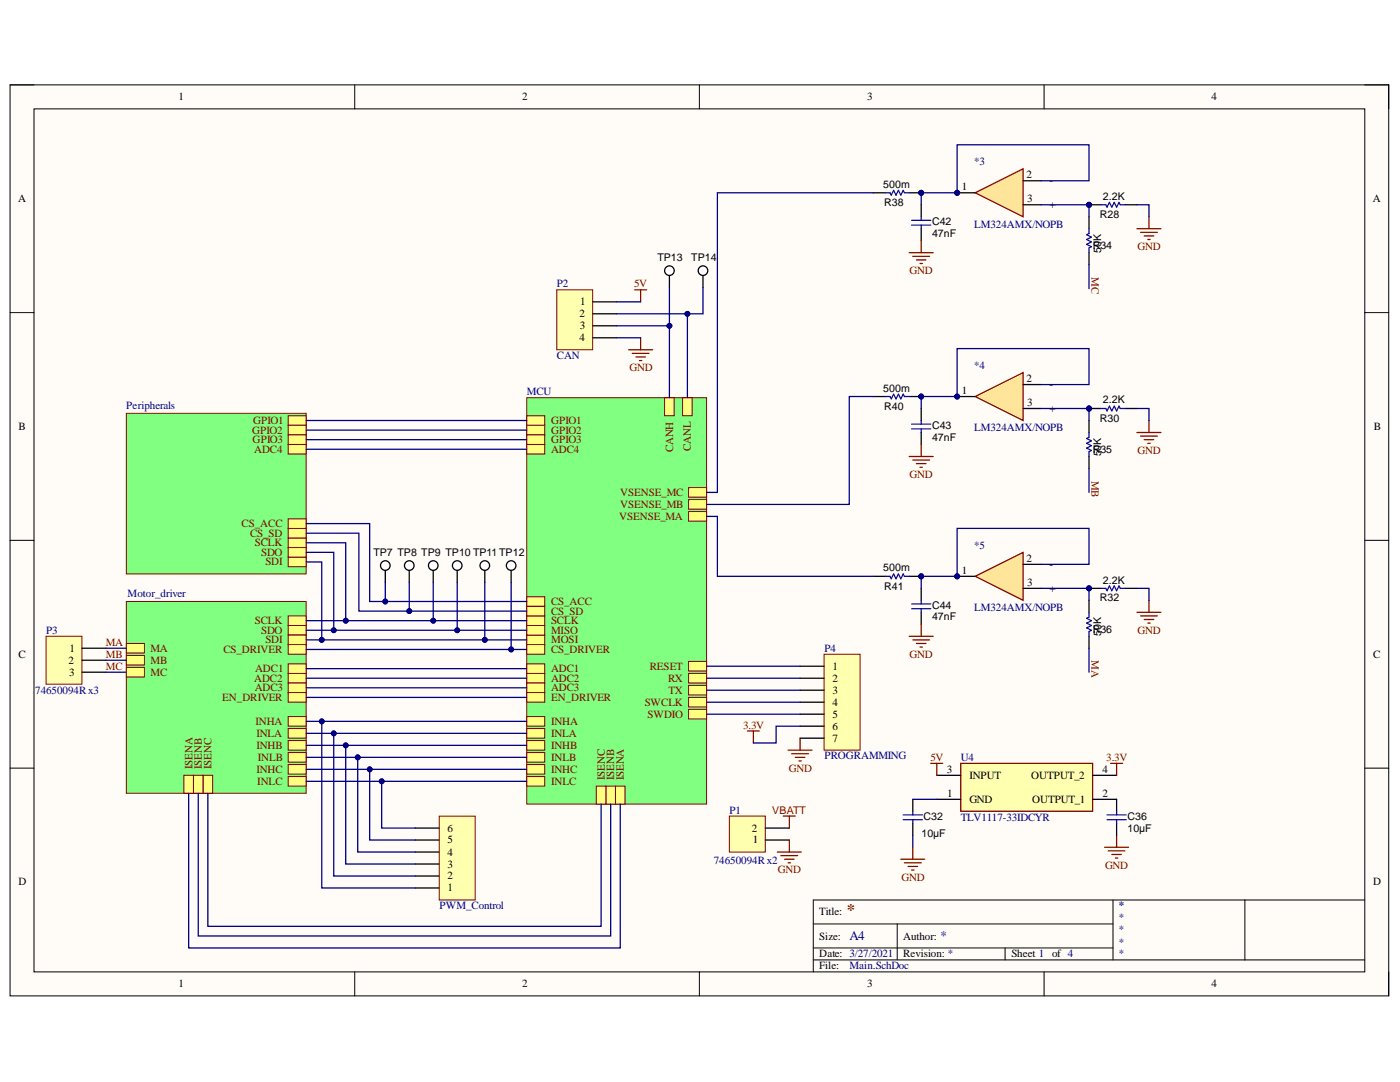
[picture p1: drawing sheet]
<svg xmlns="http://www.w3.org/2000/svg" width="279mm" height="216mm" viewBox="0 0 279 216" stroke-linecap="round" stroke-linejoin="round" font-family="sans-serif">
<defs><g id="words">
<text font-size="3.2" fill="#800000" x="169" y="182.7">*</text>
<g font-size="2.6" fill="#000080">
<text x="169.5" y="187.6">A4</text>
<text x="187.7" y="187.6">*</text>
</g>
<g font-size="2.2">
<text x="35.6" y="20">1</text>
<text x="104.2" y="20">2</text>
<text x="173.1" y="20">3</text>
<text x="241.8" y="20">4</text>
<text x="204.9" y="35.6">2</text>
<text x="3.6" y="40.3">A</text>
<text x="191.9" y="38">1</text>
<text x="205" y="40.3">3</text>
<text x="209.4" y="41.5">+</text>
<text x="209.4" y="36.8">-</text>
<text x="274" y="40.3">A</text>
<text x="115.6" y="63.3">2</text>
<text x="115.7" y="65.7">3</text>
<text x="115.8" y="60.9">1</text>
<text x="115.6" y="68.1">4</text>
<text x="204.9" y="76.2">2</text>
<text x="209.4" y="77.5">-</text>
<text x="191.9" y="78.6">1</text>
<text x="205" y="81">3</text>
<text x="209.4" y="82.2">+</text>
<text x="3.7" y="85.8">B</text>
<text x="274.2" y="85.8">B</text>
<text x="204.9" y="112.1">2</text>
<text x="209.4" y="113.3">-</text>
<text x="191.9" y="114.5">1</text>
<text x="205" y="116.9">3</text>
<text x="209.4" y="118.1">+</text>
<text x="3.7" y="131.2">C</text>
<text x="13.9" y="130.1">1</text>
<text x="274.1" y="131.2">C</text>
<text x="13.7" y="132.4">2</text>
<text x="13.8" y="134.8">3</text>
<text x="166.1" y="133.6">1</text>
<text x="166.1" y="136.1">2</text>
<text x="166.1" y="138.4">3</text>
<text x="166.1" y="140.8">4</text>
<text x="166.1" y="143.2">5</text>
<text x="166.1" y="145.6">6</text>
<text x="166.1" y="148">7</text>
<text x="189" y="154.2">3</text>
<text x="193.5" y="155.4">INPUT</text>
<text x="205.8" y="155.4">OUTPUT_2</text>
<text x="220" y="154.2">4</text>
<text x="189.1" y="159">1</text>
<text x="193.5" y="160.2">GND</text>
<text x="206" y="160.2">OUTPUT_1</text>
<text x="220" y="159">2</text>
<text x="89.3" y="165.9">6</text>
<text x="150.1" y="165.9">2</text>
<text x="89.3" y="173.1">3</text>
<text x="89.3" y="170.7">4</text>
<text x="89.3" y="168.3">5</text>
<text x="150.2" y="168.3">1</text>
<text x="3.7" y="176.7">D</text>
<text x="89.3" y="177.8">1</text>
<text x="89.3" y="175.5">2</text>
<text x="274.1" y="176.7">D</text>
<text x="163.5" y="182.7">Title:</text>
<text x="163.5" y="187.5">Size:</text>
<text x="163.5" y="191">Date: 3/27/2021</text>
<text x="180.3" y="187.5">Author:</text>
<text x="180.3" y="191">Revision: *</text>
<text x="201.8" y="191">Sheet 1 of 4</text>
<text x="35.6" y="197">1</text>
<text x="104.2" y="197">2</text>
<text x="163.5" y="193.4">File:</text>
<text x="173.1" y="197">3</text>
<text x="241.8" y="197">4</text>
</g>
<g font-size="2.2" fill="#000080">
<text x="194.4" y="32.9">*3</text>
<text x="194.4" y="45.4">LM324AMX/NOPB</text>
<text x="111.2" y="57.3">P2</text>
<text x="111.2" y="71.7">CAN</text>
<text x="194.4" y="73.6">*4</text>
<text x="25.2" y="81.7">Peripherals</text>
<text x="105.1" y="78.9">MCU</text>
<text x="194.4" y="86">LM324AMX/NOPB</text>
<text x="194.4" y="109.5">*5</text>
<text x="25.5" y="119.1">Motor_driver</text>
<text x="194.4" y="121.9">LM324AMX/NOPB</text>
<text x="9.2" y="126.4">P3</text>
<text x="164.5" y="130.1">P4</text>
<text x="7" y="138.4">74650094Rx3</text>
<text x="164.5" y="151.5">PROGRAMMING</text>
<text x="191.8" y="151.8">U4</text>
<text x="145.6" y="162.4">P1</text>
<text x="191.8" y="163.8">TLV1117-33IDCYR</text>
<text x="142.5" y="172.3">74650094Rx2</text>
<text x="87.7" y="181.5">PWM_Control</text>
<text x="223.3" y="181.5">*</text>
<text x="223.3" y="183.8">*</text>
<text x="223.3" y="186.2">*</text>
<text x="223.3" y="188.7">*</text>
<text x="223.3" y="191">*</text>
<text x="169.5" y="193.4">Main.SchDoc</text>
</g>
<g font-size="2.2" fill="#800000">
<text x="227" y="49.9">GND</text>
<text x="126.5" y="57.3">5V</text>
<text x="181.5" y="54.7">GND</text>
<text x="217.8" y="55.2" transform="rotate(90 217.8 55.2)">MC</text>
<text x="125.6" y="74.1">GND</text>
<text x="50.3" y="86.5">GPIO2</text>
<text x="50.4" y="88.5">GPIO3</text>
<text x="50.5" y="84.6">GPIO1</text>
<text x="110" y="86.5">GPIO2</text>
<text x="110" y="88.5">GPIO3</text>
<text x="110" y="84.6">GPIO1</text>
<text x="137.9" y="90" transform="rotate(-90 137.9 90)">CANL</text>
<text x="50.8" y="90.3">ADC4</text>
<text x="110" y="90.3">ADC4</text>
<text x="134.3" y="90.2" transform="rotate(-90 134.3 90.2)">CANH</text>
<text x="181.5" y="95.4">GND</text>
<text x="217.8" y="95.9" transform="rotate(90 217.8 95.9)">MB</text>
<text x="227" y="90.6">GND</text>
<text x="123.8" y="98.9">VSENSE_MC</text>
<text x="123.8" y="101.3">VSENSE_MB</text>
<text x="48.2" y="105.2">CS_ACC</text>
<text x="49.9" y="107.1">CS_SD</text>
<text x="123.6" y="103.8">VSENSE_MA</text>
<text x="50.8" y="109">SCLK</text>
<text x="52.1" y="111">SDO</text>
<text x="53" y="112.8">SDI</text>
<text x="50.8" y="124.6">SCLK</text>
<text x="110" y="124.6">SCLK</text>
<text x="110" y="122.6">CS_SD</text>
<text x="110" y="120.7">CS_ACC</text>
<text x="21.1" y="128.9">MA</text>
<text x="21.1" y="131.2">MB</text>
<text x="30" y="130.1">MA</text>
<text x="44.6" y="130.3">CS_DRIVER</text>
<text x="52.1" y="126.4">SDO</text>
<text x="53" y="128.4">SDI</text>
<text x="110" y="128.4">MOSI</text>
<text x="110" y="126.4">MISO</text>
<text x="110" y="130.3">CS_DRIVER</text>
<text x="181.5" y="131.2">GND</text>
<text x="217.8" y="131.8" transform="rotate(90 217.8 131.8)">MA</text>
<text x="227" y="126.4">GND</text>
<text x="21.1" y="133.6">MC</text>
<text x="30" y="132.4">MB</text>
<text x="30" y="134.8">MC</text>
<text x="50.8" y="136.1">ADC2</text>
<text x="50.8" y="137.9">ADC3</text>
<text x="50.9" y="134.1">ADC1</text>
<text x="110" y="134.1">ADC1</text>
<text x="110" y="136.1">ADC2</text>
<text x="110" y="137.9">ADC3</text>
<text x="129.7" y="133.6">RESET</text>
<text x="133.3" y="136.1">RX</text>
<text x="44.3" y="139.9">EN_DRIVER</text>
<text x="110" y="139.9">EN_DRIVER</text>
<text x="128.7" y="140.8">SWCLK</text>
<text x="129.3" y="143.2">SWDIO</text>
<text x="133.4" y="138.4">TX</text>
<text x="51" y="144.6">INHA</text>
<text x="51.2" y="147.1">INLA</text>
<text x="51.2" y="149.4">INHB</text>
<text x="110" y="147.1">INLA</text>
<text x="110" y="144.6">INHA</text>
<text x="110" y="149.4">INHB</text>
<text x="148.3" y="145.4">3.3V</text>
<text x="38.4" y="153.5" transform="rotate(-90 38.4 153.5)">ISENA</text>
<text x="40.3" y="153.5" transform="rotate(-90 40.3 153.5)">ISENB</text>
<text x="42.2" y="153.5" transform="rotate(-90 42.2 153.5)">ISENC</text>
<text x="51.2" y="154.2">INHC</text>
<text x="51.4" y="151.8">INLB</text>
<text x="110" y="154.2">INHC</text>
<text x="110" y="151.8">INLB</text>
<text x="120.7" y="155.7" transform="rotate(-90 120.7 155.7)">ISENC</text>
<text x="122.6" y="155.7" transform="rotate(-90 122.6 155.7)">ISENB</text>
<text x="124.5" y="155.7" transform="rotate(-90 124.5 155.7)">ISENA</text>
<text x="157.4" y="154">GND</text>
<text x="185.7" y="151.8">5V</text>
<text x="220.8" y="151.8">3.3V</text>
<text x="51.3" y="156.6">INLC</text>
<text x="110" y="156.6">INLC</text>
<text x="220.5" y="173.4">GND</text>
<text x="155.2" y="174.3">GND</text>
<text x="179.9" y="175.7">GND</text>
</g>
<g font-size="2.1">
<text x="176.3" y="37.5">500m</text>
<text x="176.5" y="41.1">R38</text>
<text x="220.1" y="39.9">2.2K</text>
<text x="186" y="47.3">47nF</text>
<text x="186" y="44.9">C42</text>
<text x="219.5" y="43.5">R28</text>
<text x="131.2" y="52.1">TP13</text>
<text x="138" y="52.1">TP14</text>
<text x="218.1" y="49.7">R34</text>
<text x="219.8" y="50.4" transform="rotate(-90 219.8 50.4)">50K</text>
<text x="176.3" y="78.1">500m</text>
<text x="176.5" y="81.8">R40</text>
<text x="220.1" y="80.5">2.2K</text>
<text x="186" y="87.9">47nF</text>
<text x="186" y="85.6">C43</text>
<text x="219.5" y="84.1">R30</text>
<text x="218.1" y="90.3">R35</text>
<text x="219.8" y="91.1" transform="rotate(-90 219.8 91.1)">50K</text>
<text x="74.5" y="111">TP7 TP8 TP9 TP10 TP11TP12</text>
<text x="176.3" y="114">500m</text>
<text x="176.5" y="117.6">R41</text>
<text x="219.5" y="120">R32</text>
<text x="220.1" y="116.4">2.2K</text>
<text x="186" y="123.8">47nF</text>
<text x="186" y="121.4">C44</text>
<text x="218.1" y="126.3">R36</text>
<text x="219.8" y="126.9" transform="rotate(-90 219.8 126.9)">50K</text>
<text x="183.9" y="167.1">10µF</text>
<text x="184.3" y="163.6">C32</text>
<text x="225" y="165.9">10µF</text>
<text x="225" y="163.6">C36</text>
</g>
<text font-size="2.1" fill="#800000" x="154.1" y="162.4">VBATT</text>
</g></defs>
<path d="M2 16.9h275.2v181.8h-275.2z" fill-rule="evenodd" fill="#fffcf8"/>
<path d="M2 16.9h275.2v181.8h-275.2z" fill="none" stroke="#000" stroke-width=".2"/>
<path d="M6.8 21.7h265.6v172.2h-265.6z" fill-rule="evenodd" fill="#fffcf8"/>
<g fill="none" stroke="#000" stroke-width=".2">
<path d="M2 16.9h4.8M70.8 16.9v4.8M139.6 16.9v4.8M208.4 16.9v4.8M272.4 16.9h4.8v4.8M6.8 21.7h265.6v172.2h-265.6zM2 62.4h4.8M272.4 62.4h4.8M2 107.8h4.8M272.4 107.8h4.8M2 153.3h4.8M272.4 153.3h4.8"/>
<path d="M222.1 179.6v11.9M248.4 179.6v11.9M272.4 179.6h-110.1v14.3M70.8 193.9v4.8M139.6 193.9v4.8M162.3 184.4h59.8M162.3 191.5h110.1M162.3 189.2h59.8M179.1 184.4v7.1M200.6 189.2v2.3M208.4 193.9v4.8M277.2 193.9v4.8"/>
</g>
<path d="M145.6 162.8h7.1v7.2h-7.1z" fill-rule="evenodd" fill="#ffffb0"/>
<path d="M145.6 162.8h7.1v7.2h-7.1z" fill="none" stroke="#800000" stroke-width=".2"/>
<path d="M152.7 167.6h4.8M152.7 165.2h4.8" fill="none" stroke="#000" stroke-width=".25"/>
<path d="M191.7 152.3h26.4v9.6h-26.4z" fill-rule="evenodd" fill="#ffffb0"/>
<g fill="none" stroke="#800000" stroke-width=".25">
<path d="M185.8 152.3h2.4M187 152.3v2.4M191.7 152.3h26.4v9.6h-26.4zM221.6 152.3h2.4M222.8 152.3v2.4M179.8 171.4h4.8M180.5 172.2h3.3M181.2 172.9h1.9M181.9 173.6h.5M182.2 169.1v2.3M220.5 169.1h4.7M221.2 169.8h3.3"/>
<path d="M221.9 170.5h1.9M222.6 171.2h.5M222.8 166.7v2.4"/>
</g>
<path d="M187 159.5h4.7M187 154.7h4.7M218.1 159.5h4.7M218.1 154.7h4.7" fill="none" stroke="#000" stroke-width=".25"/>
<path d="M9.2 127h7.2v9.5h-7.2z" fill-rule="evenodd" fill="#ffffb0"/>
<path d="M9.2 127h7.2v9.5h-7.2z" fill="none" stroke="#800000" stroke-width=".2"/>
<path d="M16.4 129.3h4.7M16.4 131.7h4.7M16.4 134.1h4.7" fill="none" stroke="#000" stroke-width=".25"/>
<g fill="none" stroke="#800000" stroke-width=".25">
<path d="M126.7 57.8h2.3M127.9 57.8v2.4M125.5 69.8h4.7M126.2 70.5h3.3M126.9 71.2h1.9M127.6 71.9h.5M127.9 67.4v2.4M155.1 170h4.8M155.8 170.7h3.4M156.3 162.8h2.4M156.6 171.4h1.9M157.3 172.2h.5"/>
<path d="M157.5 162.8v2.4M157.5 167.6v2.4"/>
</g>
<path d="M87.7 162.8h7.1v16.8h-7.1z" fill-rule="evenodd" fill="#ffffb0"/>
<path d="M87.7 162.8h7.1v16.8h-7.1z" fill="none" stroke="#800000" stroke-width=".2"/>
<path d="M82.9 172.4h4.8M82.9 170h4.8M82.9 167.6h4.8M82.9 165.2h4.8M82.9 177.2h4.8M82.9 174.8h4.8" fill="none" stroke="#000" stroke-width=".25"/>
<path d="M105.1 79.4h35.9v81h-35.9z" fill-rule="evenodd" fill="#80ff80"/>
<path d="M105.1 79.4h35.9v81h-35.9z" fill="none" stroke="#800000" stroke-width=".2"/>
<path d="M132.6 79.4h2v3.5h-2z" fill-rule="evenodd" fill="#ffff80"/>
<path d="M132.6 79.4h2v3.5h-2z" fill="none" stroke="#800000" stroke-width=".2"/>
<path d="M136.2 79.4h1.9v3.5h-1.9z" fill-rule="evenodd" fill="#ffff80"/>
<path d="M136.2 79.4h1.9v3.5h-1.9z" fill="none" stroke="#800000" stroke-width=".2"/>
<path d="M105.1 126.7h3.6v1.9h-3.6z" fill-rule="evenodd" fill="#ffff80"/>
<path d="M105.1 126.7h3.6v1.9h-3.6z" fill="none" stroke="#800000" stroke-width=".2"/>
<path d="M105.1 124.8h3.6v1.9h-3.6z" fill-rule="evenodd" fill="#ffff80"/>
<path d="M105.1 124.8h3.6v1.9h-3.6z" fill="none" stroke="#800000" stroke-width=".2"/>
<path d="M105.1 122.9h3.6v1.9h-3.6z" fill-rule="evenodd" fill="#ffff80"/>
<path d="M105.1 122.9h3.6v1.9h-3.6z" fill="none" stroke="#800000" stroke-width=".2"/>
<path d="M105.1 132.5h3.6v1.9h-3.6z" fill-rule="evenodd" fill="#ffff80"/>
<path d="M105.1 132.5h3.6v1.9h-3.6z" fill="none" stroke="#800000" stroke-width=".2"/>
<path d="M105.1 134.4h3.6v1.9h-3.6z" fill-rule="evenodd" fill="#ffff80"/>
<path d="M105.1 134.4h3.6v1.9h-3.6z" fill="none" stroke="#800000" stroke-width=".2"/>
<path d="M105.1 145.4h3.6v1.9h-3.6z" fill-rule="evenodd" fill="#ffff80"/>
<path d="M105.1 145.4h3.6v1.9h-3.6z" fill="none" stroke="#800000" stroke-width=".2"/>
<path d="M105.1 143h3.6v1.9h-3.6z" fill-rule="evenodd" fill="#ffff80"/>
<path d="M105.1 143h3.6v1.9h-3.6z" fill="none" stroke="#800000" stroke-width=".2"/>
<path d="M105.1 147.8h3.6v1.9h-3.6z" fill-rule="evenodd" fill="#ffff80"/>
<path d="M105.1 147.8h3.6v1.9h-3.6z" fill="none" stroke="#800000" stroke-width=".2"/>
<path d="M105.1 152.6h3.6v1.9h-3.6z" fill-rule="evenodd" fill="#ffff80"/>
<path d="M105.1 152.6h3.6v1.9h-3.6z" fill="none" stroke="#800000" stroke-width=".2"/>
<path d="M105.1 84.9h3.6v1.9h-3.6z" fill-rule="evenodd" fill="#ffff80"/>
<path d="M105.1 84.9h3.6v1.9h-3.6z" fill="none" stroke="#800000" stroke-width=".2"/>
<path d="M105.1 150.2h3.6v1.9h-3.6z" fill-rule="evenodd" fill="#ffff80"/>
<path d="M105.1 150.2h3.6v1.9h-3.6z" fill="none" stroke="#800000" stroke-width=".2"/>
<path d="M105.1 154.9h3.6v2h-3.6z" fill-rule="evenodd" fill="#ffff80"/>
<path d="M105.1 154.9h3.6v2h-3.6z" fill="none" stroke="#800000" stroke-width=".2"/>
<path d="M137.4 141.5h3.6v2h-3.6z" fill-rule="evenodd" fill="#ffff80"/>
<path d="M137.4 141.5h3.6v2h-3.6z" fill="none" stroke="#800000" stroke-width=".2"/>
<path d="M137.4 139.2h3.6v1.9h-3.6z" fill-rule="evenodd" fill="#ffff80"/>
<path d="M137.4 139.2h3.6v1.9h-3.6z" fill="none" stroke="#800000" stroke-width=".2"/>
<path d="M137.4 136.8h3.6v1.9h-3.6z" fill-rule="evenodd" fill="#ffff80"/>
<path d="M137.4 136.8h3.6v1.9h-3.6z" fill="none" stroke="#800000" stroke-width=".2"/>
<path d="M105.1 86.8h3.6v1.9h-3.6z" fill-rule="evenodd" fill="#ffff80"/>
<path d="M105.1 86.8h3.6v1.9h-3.6z" fill="none" stroke="#800000" stroke-width=".2"/>
<path d="M137.4 134.4h3.6v1.9h-3.6z" fill-rule="evenodd" fill="#ffff80"/>
<path d="M137.4 134.4h3.6v1.9h-3.6z" fill="none" stroke="#800000" stroke-width=".2"/>
<path d="M105.1 82.9h3.6v2h-3.6z" fill-rule="evenodd" fill="#ffff80"/>
<path d="M105.1 82.9h3.6v2h-3.6z" fill="none" stroke="#800000" stroke-width=".2"/>
<path d="M105.1 121h3.6v1.9h-3.6z" fill-rule="evenodd" fill="#ffff80"/>
<path d="M105.1 121h3.6v1.9h-3.6z" fill="none" stroke="#800000" stroke-width=".2"/>
<path d="M105.1 88.7h3.6v1.9h-3.6z" fill-rule="evenodd" fill="#ffff80"/>
<path d="M105.1 88.7h3.6v1.9h-3.6z" fill="none" stroke="#800000" stroke-width=".2"/>
<path d="M105.1 136.3h3.6v1.9h-3.6z" fill-rule="evenodd" fill="#ffff80"/>
<path d="M105.1 136.3h3.6v1.9h-3.6z" fill="none" stroke="#800000" stroke-width=".2"/>
<path d="M122.8 156.9h1.9v3.5h-1.9z" fill-rule="evenodd" fill="#ffff80"/>
<path d="M122.8 156.9h1.9v3.5h-1.9z" fill="none" stroke="#800000" stroke-width=".2"/>
<path d="M120.9 156.9h1.9v3.5h-1.9z" fill-rule="evenodd" fill="#ffff80"/>
<path d="M120.9 156.9h1.9v3.5h-1.9z" fill="none" stroke="#800000" stroke-width=".2"/>
<path d="M119 156.9h1.9v3.5h-1.9z" fill-rule="evenodd" fill="#ffff80"/>
<path d="M119 156.9h1.9v3.5h-1.9z" fill="none" stroke="#800000" stroke-width=".2"/>
<path d="M137.4 132h3.6v1.9h-3.6z" fill-rule="evenodd" fill="#ffff80"/>
<path d="M137.4 132h3.6v1.9h-3.6z" fill="none" stroke="#800000" stroke-width=".2"/>
<path d="M105.1 119.1h3.6v1.9h-3.6z" fill-rule="evenodd" fill="#ffff80"/>
<path d="M105.1 119.1h3.6v1.9h-3.6z" fill="none" stroke="#800000" stroke-width=".2"/>
<path d="M105.1 128.6h3.6v1.9h-3.6z" fill-rule="evenodd" fill="#ffff80"/>
<path d="M105.1 128.6h3.6v1.9h-3.6z" fill="none" stroke="#800000" stroke-width=".2"/>
<path d="M105.1 138.2h3.6v1.9h-3.6z" fill-rule="evenodd" fill="#ffff80"/>
<path d="M105.1 138.2h3.6v1.9h-3.6z" fill="none" stroke="#800000" stroke-width=".2"/>
<path d="M137.4 97.3h3.6v1.9h-3.6z" fill-rule="evenodd" fill="#ffff80"/>
<path d="M137.4 97.3h3.6v1.9h-3.6z" fill="none" stroke="#800000" stroke-width=".2"/>
<path d="M137.4 99.7h3.6v1.9h-3.6z" fill-rule="evenodd" fill="#ffff80"/>
<path d="M137.4 99.7h3.6v1.9h-3.6z" fill="none" stroke="#800000" stroke-width=".2"/>
<path d="M137.4 102.1h3.6v1.9h-3.6z" fill-rule="evenodd" fill="#ffff80"/>
<path d="M137.4 102.1h3.6v1.9h-3.6z" fill="none" stroke="#800000" stroke-width=".2"/>
<path d="M111.1 57.8h7.2v12h-7.2z" fill-rule="evenodd" fill="#ffffb0"/>
<path d="M111.1 57.8h7.2v12h-7.2z" fill="none" stroke="#800000" stroke-width=".2"/>
<path d="M118.3 60.2h4.8M118.3 62.6h4.8M118.3 65h4.8M118.3 67.4h4.8" fill="none" stroke="#000" stroke-width=".25"/>
<path d="M25.2 120h35.9v38.3h-35.9z" fill-rule="evenodd" fill="#80ff80"/>
<path d="M25.2 120h35.9v38.3h-35.9z" fill="none" stroke="#800000" stroke-width=".2"/>
<path d="M57.5 122.9h3.6v1.9h-3.6z" fill-rule="evenodd" fill="#ffff80"/>
<path d="M57.5 122.9h3.6v1.9h-3.6z" fill="none" stroke="#800000" stroke-width=".2"/>
<path d="M25.2 128.4h3.6v1.9h-3.6z" fill-rule="evenodd" fill="#ffff80"/>
<path d="M25.2 128.4h3.6v1.9h-3.6z" fill="none" stroke="#800000" stroke-width=".2"/>
<path d="M25.2 130.8h3.6v1.9h-3.6z" fill-rule="evenodd" fill="#ffff80"/>
<path d="M25.2 130.8h3.6v1.9h-3.6z" fill="none" stroke="#800000" stroke-width=".2"/>
<path d="M25.2 133.2h3.6v1.9h-3.6z" fill-rule="evenodd" fill="#ffff80"/>
<path d="M25.2 133.2h3.6v1.9h-3.6z" fill="none" stroke="#800000" stroke-width=".2"/>
<path d="M57.5 143h3.6v1.9h-3.6z" fill-rule="evenodd" fill="#ffff80"/>
<path d="M57.5 143h3.6v1.9h-3.6z" fill="none" stroke="#800000" stroke-width=".2"/>
<path d="M57.5 145.4h3.6v1.9h-3.6z" fill-rule="evenodd" fill="#ffff80"/>
<path d="M57.5 145.4h3.6v1.9h-3.6z" fill="none" stroke="#800000" stroke-width=".2"/>
<path d="M57.5 154.9h3.6v2h-3.6z" fill-rule="evenodd" fill="#ffff80"/>
<path d="M57.5 154.9h3.6v2h-3.6z" fill="none" stroke="#800000" stroke-width=".2"/>
<path d="M57.5 150.2h3.6v1.9h-3.6z" fill-rule="evenodd" fill="#ffff80"/>
<path d="M57.5 150.2h3.6v1.9h-3.6z" fill="none" stroke="#800000" stroke-width=".2"/>
<path d="M57.5 147.8h3.6v1.9h-3.6z" fill-rule="evenodd" fill="#ffff80"/>
<path d="M57.5 147.8h3.6v1.9h-3.6z" fill="none" stroke="#800000" stroke-width=".2"/>
<path d="M57.5 152.6h3.6v1.9h-3.6z" fill-rule="evenodd" fill="#ffff80"/>
<path d="M57.5 152.6h3.6v1.9h-3.6z" fill="none" stroke="#800000" stroke-width=".2"/>
<path d="M57.5 124.8h3.6v1.9h-3.6z" fill-rule="evenodd" fill="#ffff80"/>
<path d="M57.5 124.8h3.6v1.9h-3.6z" fill="none" stroke="#800000" stroke-width=".2"/>
<path d="M57.5 126.7h3.6v1.9h-3.6z" fill-rule="evenodd" fill="#ffff80"/>
<path d="M57.5 126.7h3.6v1.9h-3.6z" fill="none" stroke="#800000" stroke-width=".2"/>
<path d="M57.5 134.4h3.6v1.9h-3.6z" fill-rule="evenodd" fill="#ffff80"/>
<path d="M57.5 134.4h3.6v1.9h-3.6z" fill="none" stroke="#800000" stroke-width=".2"/>
<path d="M57.5 132.5h3.6v1.9h-3.6z" fill-rule="evenodd" fill="#ffff80"/>
<path d="M57.5 132.5h3.6v1.9h-3.6z" fill="none" stroke="#800000" stroke-width=".2"/>
<path d="M57.5 136.3h3.6v1.9h-3.6z" fill-rule="evenodd" fill="#ffff80"/>
<path d="M57.5 136.3h3.6v1.9h-3.6z" fill="none" stroke="#800000" stroke-width=".2"/>
<path d="M40.5 154.7h1.9v3.6h-1.9z" fill-rule="evenodd" fill="#ffff80"/>
<path d="M40.5 154.7h1.9v3.6h-1.9z" fill="none" stroke="#800000" stroke-width=".2"/>
<path d="M36.7 154.7h1.9v3.6h-1.9z" fill-rule="evenodd" fill="#ffff80"/>
<path d="M36.7 154.7h1.9v3.6h-1.9z" fill="none" stroke="#800000" stroke-width=".2"/>
<path d="M38.6 154.7h1.9v3.6h-1.9z" fill-rule="evenodd" fill="#ffff80"/>
<path d="M38.6 154.7h1.9v3.6h-1.9z" fill="none" stroke="#800000" stroke-width=".2"/>
<path d="M57.5 138.2h3.6v1.9h-3.6z" fill-rule="evenodd" fill="#ffff80"/>
<path d="M57.5 138.2h3.6v1.9h-3.6z" fill="none" stroke="#800000" stroke-width=".2"/>
<path d="M57.5 128.6h3.6v1.9h-3.6z" fill-rule="evenodd" fill="#ffff80"/>
<path d="M57.5 128.6h3.6v1.9h-3.6z" fill="none" stroke="#800000" stroke-width=".2"/>
<path d="M25.2 82.5h35.9v32h-35.9z" fill-rule="evenodd" fill="#80ff80"/>
<path d="M25.2 82.5h35.9v32h-35.9z" fill="none" stroke="#800000" stroke-width=".2"/>
<path d="M57.5 107.3h3.6v2h-3.6z" fill-rule="evenodd" fill="#ffff80"/>
<path d="M57.5 107.3h3.6v2h-3.6z" fill="none" stroke="#800000" stroke-width=".2"/>
<path d="M57.5 82.9h3.6v2h-3.6z" fill-rule="evenodd" fill="#ffff80"/>
<path d="M57.5 82.9h3.6v2h-3.6z" fill="none" stroke="#800000" stroke-width=".2"/>
<path d="M57.5 84.9h3.6v1.9h-3.6z" fill-rule="evenodd" fill="#ffff80"/>
<path d="M57.5 84.9h3.6v1.9h-3.6z" fill="none" stroke="#800000" stroke-width=".2"/>
<path d="M57.5 86.8h3.6v1.9h-3.6z" fill-rule="evenodd" fill="#ffff80"/>
<path d="M57.5 86.8h3.6v1.9h-3.6z" fill="none" stroke="#800000" stroke-width=".2"/>
<path d="M57.5 111.2h3.6v1.9h-3.6z" fill-rule="evenodd" fill="#ffff80"/>
<path d="M57.5 111.2h3.6v1.9h-3.6z" fill="none" stroke="#800000" stroke-width=".2"/>
<path d="M57.5 109.3h3.6v1.9h-3.6z" fill-rule="evenodd" fill="#ffff80"/>
<path d="M57.5 109.3h3.6v1.9h-3.6z" fill="none" stroke="#800000" stroke-width=".2"/>
<path d="M57.5 105.4h3.6v1.9h-3.6z" fill-rule="evenodd" fill="#ffff80"/>
<path d="M57.5 105.4h3.6v1.9h-3.6z" fill="none" stroke="#800000" stroke-width=".2"/>
<path d="M57.5 88.7h3.6v1.9h-3.6z" fill-rule="evenodd" fill="#ffff80"/>
<path d="M57.5 88.7h3.6v1.9h-3.6z" fill="none" stroke="#800000" stroke-width=".2"/>
<path d="M57.5 103.5h3.6v1.9h-3.6z" fill-rule="evenodd" fill="#ffff80"/>
<path d="M57.5 103.5h3.6v1.9h-3.6z" fill="none" stroke="#800000" stroke-width=".2"/>
<path d="M149.1 145.9h2.4M150.3 145.9v2.3M157.3 149.7h4.8M158 150.4h3.4M158.7 151.1h1.9M159.4 151.8h.5M159.7 147.3v2.4" fill="none" stroke="#800000" stroke-width=".25"/>
<circle cx="76.9" cy="112.8" r=".96" fill="#fff"/>
<g fill="none" stroke="#000" stroke-width=".25">
<path d="M76.9 113.8v2.4"/>
<circle cx="76.9" cy="112.8" r=".96"/>
</g>
<circle cx="81.7" cy="112.8" r=".96" fill="#fff"/>
<g fill="none" stroke="#000" stroke-width=".25">
<path d="M81.7 113.8v2.4"/>
<circle cx="81.7" cy="112.8" r=".96"/>
</g>
<circle cx="86.5" cy="112.8" r=".96" fill="#fff"/>
<g fill="none" stroke="#000" stroke-width=".25">
<path d="M86.5 113.8v2.4"/>
<circle cx="86.5" cy="112.8" r=".96"/>
</g>
<circle cx="91.2" cy="112.8" r=".96" fill="#fff"/>
<g fill="none" stroke="#000" stroke-width=".25">
<path d="M91.2 113.8v2.4"/>
<circle cx="91.2" cy="112.8" r=".96"/>
</g>
<circle cx="96.8" cy="112.8" r=".96" fill="#fff"/>
<g fill="none" stroke="#000" stroke-width=".25">
<path d="M96.8 113.8v2.4"/>
<circle cx="96.8" cy="112.8" r=".96"/>
</g>
<circle cx="102" cy="112.8" r=".96" fill="#fff"/>
<g fill="none" stroke="#000" stroke-width=".25">
<path d="M102 113.8v2.4"/>
<circle cx="102" cy="112.8" r=".96"/>
</g>
<circle cx="133.6" cy="54" r=".96" fill="#fff"/>
<g fill="none" stroke="#000" stroke-width=".25">
<path d="M133.6 55v2.4"/>
<circle cx="133.6" cy="54" r=".96"/>
</g>
<circle cx="140.3" cy="54" r=".96" fill="#fff"/>
<g fill="none" stroke="#000" stroke-width=".25">
<path d="M140.3 55v2.4"/>
<circle cx="140.3" cy="54" r=".96"/>
</g>
<path d="M164.5 130.5h7.1v19.2h-7.1z" fill-rule="evenodd" fill="#ffffb0"/>
<path d="M164.5 130.5h7.1v19.2h-7.1z" fill="none" stroke="#800000" stroke-width=".2"/>
<path d="M159.7 132.9h4.8M159.7 135.3h4.8M159.7 137.7h4.8M159.7 140.1h4.8M159.7 142.5h4.8M159.7 144.9h4.8M159.7 147.3h4.8M182.2 159.5v2.4M222.8 159.5v2.4M182.2 164.3v2.4M222.8 164.3v2.4" fill="none" stroke="#000" stroke-width=".25"/>
<path d="M180.3 162.6h3.8M180.3 163.6h3.8M182.2 161.9v.7M182.2 163.6v.7M220.9 162.6h3.9M220.9 163.6h3.9M222.8 161.9v.7M222.8 163.6v.7" fill="none" stroke="#00f" stroke-width=".25"/>
<path d="M226.9 45.6h4.8M227.6 46.4h3.4M228.3 47.1h2M229.1 47.8h.4M229.3 43.2v2.4" fill="none" stroke="#800000" stroke-width=".25"/>
<circle cx="217.3" cy="40.9" r=".48" fill="#000080"/>
<circle cx="217.3" cy="40.9" r=".48" fill="none" stroke="#000080" stroke-width=".2"/>
<path d="M217.3 40.9h2.4M224.5 40.9h2.4" fill="none" stroke="#000" stroke-width=".25"/>
<circle cx="217.3" cy="40.9" r=".48" fill="#000080"/>
<circle cx="217.3" cy="40.9" r=".48" fill="none" stroke="#000080" stroke-width=".2"/>
<path d="M217.3 45.6v1l-.4 .2 .9 .5-.9 .5 .9 .5-.9 .5 .9 .4-.5 .3v.9M219.7 40.9h1l.2 .4 .5-.9 .5 .9 .5-.9 .4 .9 .5-.9 .3 .5h.9" fill="none" stroke="#00f" stroke-width=".25"/>
<path d="M217.3 43.2v2.4M217.3 50.4v2.4" fill="none" stroke="#000" stroke-width=".25"/>
<circle cx="191" cy="38.5" r=".48" fill="#000080"/>
<circle cx="191" cy="38.5" r=".48" fill="none" stroke="#000080" stroke-width=".2"/>
<path d="M194.6 38.5l9.6-4.8v9.5z" fill="#ffe599"/>
<path d="M194.6 38.5l9.6-4.8v9.5z" fill="none" stroke="#980000" stroke-width=".25"/>
<path d="M191 38.5h3.6M204.2 36.1h3.6M204.2 40.9h3.6" fill="none" stroke="#000" stroke-width=".25"/>
<circle cx="191" cy="38.5" r=".48" fill="#000080"/>
<circle cx="191" cy="38.5" r=".48" fill="none" stroke="#000080" stroke-width=".2"/>
<path d="M183.8 40.9v2.3M183.8 45.6v2.4" fill="none" stroke="#000" stroke-width=".25"/>
<path d="M181.9 44h3.9M181.9 44.9h3.9M183.8 43.2v.8M183.8 44.9v.7" fill="none" stroke="#00f" stroke-width=".25"/>
<circle cx="183.8" cy="38.5" r=".48" fill="#000080"/>
<circle cx="183.8" cy="38.5" r=".48" fill="none" stroke="#000080" stroke-width=".2"/>
<path d="M181.4 38.5h2.4" fill="none" stroke="#000" stroke-width=".25"/>
<circle cx="183.8" cy="38.5" r=".48" fill="#000080"/>
<circle cx="183.8" cy="38.5" r=".48" fill="none" stroke="#000080" stroke-width=".2"/>
<path d="M174.3 38.5h2.4" fill="none" stroke="#000" stroke-width=".25"/>
<path d="M176.7 38.5h.9l.3 .4 .4-.9 .5 .9 .5-.9 .5 .9 .5-.9 .2 .5h.9" fill="none" stroke="#00f" stroke-width=".25"/>
<path d="M181.4 50.4h4.8M182.2 51.1h3.3M182.9 51.9h1.9M183.6 52.6h.5M183.8 48v2.4M226.9 86.3h4.8M227.6 87h3.4M228.3 87.7h2M229.1 88.5h.4M229.3 83.9v2.4" fill="none" stroke="#800000" stroke-width=".25"/>
<circle cx="217.3" cy="81.5" r=".48" fill="#000080"/>
<circle cx="217.3" cy="81.5" r=".48" fill="none" stroke="#000080" stroke-width=".2"/>
<path d="M217.3 81.5h2.4M224.5 81.5h2.4" fill="none" stroke="#000" stroke-width=".25"/>
<circle cx="217.3" cy="81.5" r=".48" fill="#000080"/>
<circle cx="217.3" cy="81.5" r=".48" fill="none" stroke="#000080" stroke-width=".2"/>
<path d="M217.3 86.3v1l-.4 .2 .9 .5-.9 .5 .9 .4-.9 .5 .9 .5-.5 .2v1M219.7 81.5h1l.2 .5 .5-1 .5 1 .5-1 .4 1 .5-1 .3 .5h.9" fill="none" stroke="#00f" stroke-width=".25"/>
<path d="M217.3 83.9v2.4M217.3 91.1v2.4" fill="none" stroke="#000" stroke-width=".25"/>
<circle cx="191" cy="79.1" r=".48" fill="#000080"/>
<circle cx="191" cy="79.1" r=".48" fill="none" stroke="#000080" stroke-width=".2"/>
<path d="M194.6 79.1l9.6-4.8v9.6z" fill="#ffe599"/>
<path d="M194.6 79.1l9.6-4.8v9.6z" fill="none" stroke="#980000" stroke-width=".25"/>
<path d="M191 79.1h3.6M204.2 76.7h3.6M204.2 81.5h3.6" fill="none" stroke="#000" stroke-width=".25"/>
<circle cx="191" cy="79.1" r=".48" fill="#000080"/>
<circle cx="191" cy="79.1" r=".48" fill="none" stroke="#000080" stroke-width=".2"/>
<path d="M183.8 81.5v2.4M183.8 86.3v2.4" fill="none" stroke="#000" stroke-width=".25"/>
<path d="M181.9 84.6h3.9M181.9 85.6h3.9M183.8 83.9v.7M183.8 85.6v.7" fill="none" stroke="#00f" stroke-width=".25"/>
<circle cx="183.8" cy="79.1" r=".48" fill="#000080"/>
<circle cx="183.8" cy="79.1" r=".48" fill="none" stroke="#000080" stroke-width=".2"/>
<path d="M181.4 79.1h2.4" fill="none" stroke="#000" stroke-width=".25"/>
<circle cx="183.8" cy="79.1" r=".48" fill="#000080"/>
<circle cx="183.8" cy="79.1" r=".48" fill="none" stroke="#000080" stroke-width=".2"/>
<path d="M174.3 79.1h2.4" fill="none" stroke="#000" stroke-width=".25"/>
<path d="M176.7 79.1h.9l.3 .5 .4-1 .5 1 .5-1 .5 1 .5-1 .2 .5h.9" fill="none" stroke="#00f" stroke-width=".25"/>
<path d="M181.4 91.1h4.8M182.2 91.8h3.3M182.9 92.5h1.9M183.6 93.2h.5M183.8 88.7v2.4M229.3 119.8v2.4M226.9 122.2h4.8M227.6 122.9h3.4M228.3 123.6h2M229.1 124.3h.4" fill="none" stroke="#800000" stroke-width=".25"/>
<circle cx="217.3" cy="117.4" r=".48" fill="#000080"/>
<circle cx="217.3" cy="117.4" r=".48" fill="none" stroke="#000080" stroke-width=".2"/>
<path d="M217.3 117.4h2.4M224.5 117.4h2.4" fill="none" stroke="#000" stroke-width=".25"/>
<circle cx="217.3" cy="117.4" r=".48" fill="#000080"/>
<circle cx="217.3" cy="117.4" r=".48" fill="none" stroke="#000080" stroke-width=".2"/>
<path d="M219.7 117.4h1l.2 .5 .5-1 .5 1 .5-1 .4 1 .5-1 .3 .5h.9M217.3 122.2v.9l-.4 .3 .9 .5-.9 .4 .9 .5-.9 .5 .9 .5-.5 .2v1" fill="none" stroke="#00f" stroke-width=".25"/>
<path d="M217.3 119.8v2.4M217.3 127v2.4" fill="none" stroke="#000" stroke-width=".25"/>
<circle cx="191" cy="115" r=".48" fill="#000080"/>
<circle cx="191" cy="115" r=".48" fill="none" stroke="#000080" stroke-width=".2"/>
<path d="M194.6 115l9.6-4.8v9.6z" fill="#ffe599"/>
<path d="M194.6 115l9.6-4.8v9.6z" fill="none" stroke="#980000" stroke-width=".25"/>
<path d="M191 115h3.6M204.2 117.4h3.6M204.2 112.6h3.6" fill="none" stroke="#000" stroke-width=".25"/>
<circle cx="191" cy="115" r=".48" fill="#000080"/>
<circle cx="191" cy="115" r=".48" fill="none" stroke="#000080" stroke-width=".2"/>
<path d="M183.8 117.4v2.4M183.8 122.2v2.4" fill="none" stroke="#000" stroke-width=".25"/>
<path d="M183.8 119.8v.7M181.9 120.5h3.9M181.9 121.5h3.9M183.8 121.5v.7" fill="none" stroke="#00f" stroke-width=".25"/>
<circle cx="183.8" cy="115" r=".48" fill="#000080"/>
<circle cx="183.8" cy="115" r=".48" fill="none" stroke="#000080" stroke-width=".2"/>
<path d="M181.4 115h2.4" fill="none" stroke="#000" stroke-width=".25"/>
<circle cx="183.8" cy="115" r=".48" fill="#000080"/>
<circle cx="183.8" cy="115" r=".48" fill="none" stroke="#000080" stroke-width=".2"/>
<path d="M174.3 115h2.4" fill="none" stroke="#000" stroke-width=".25"/>
<path d="M176.7 115h.9l.3 .5 .4-1 .5 1 .5-1 .5 1 .5-1 .2 .5h.9" fill="none" stroke="#00f" stroke-width=".25"/>
<path d="M181.4 127h4.8M182.2 127.7h3.3M182.9 128.4h1.9M183.6 129.1h.5M183.8 124.6v2.4" fill="none" stroke="#800000" stroke-width=".25"/>
<path d="M123.1 65h10.5v14.4M123.1 60.2h4.8M123.1 67.4h4.8M182.2 166.7v2.4" fill="none" stroke="#000080" stroke-width=".25"/>
<circle cx="133.6" cy="65" r=".48" fill="#000080"/>
<circle cx="133.6" cy="65" r=".48" fill="none" stroke="#000080" stroke-width=".2"/>
<path d="M123.1 62.6h14.1v16.8" fill="none" stroke="#000080" stroke-width=".25"/>
<circle cx="137.2" cy="62.6" r=".48" fill="#000080"/>
<circle cx="137.2" cy="62.6" r=".48" fill="none" stroke="#000080" stroke-width=".2"/>
<path d="M64.2 143.9v33.3h18.7" fill="none" stroke="#000080" stroke-width=".25"/>
<circle cx="64.2" cy="143.9" r=".48" fill="#000080"/>
<circle cx="64.2" cy="143.9" r=".48" fill="none" stroke="#000080" stroke-width=".2"/>
<path d="M66.6 146.3v28.5h16.3" fill="none" stroke="#000080" stroke-width=".25"/>
<circle cx="66.6" cy="146.3" r=".48" fill="#000080"/>
<circle cx="66.6" cy="146.3" r=".48" fill="none" stroke="#000080" stroke-width=".2"/>
<path d="M69 148.7v23.7h13.9" fill="none" stroke="#000080" stroke-width=".25"/>
<circle cx="69" cy="148.7" r=".48" fill="#000080"/>
<circle cx="69" cy="148.7" r=".48" fill="none" stroke="#000080" stroke-width=".2"/>
<path d="M71.4 151.1v18.9h11.5" fill="none" stroke="#000080" stroke-width=".25"/>
<circle cx="71.4" cy="151.1" r=".48" fill="#000080"/>
<circle cx="71.4" cy="151.1" r=".48" fill="none" stroke="#000080" stroke-width=".2"/>
<path d="M73.8 153.5v14.1h9.1" fill="none" stroke="#000080" stroke-width=".25"/>
<circle cx="73.8" cy="153.5" r=".48" fill="#000080"/>
<circle cx="73.8" cy="153.5" r=".48" fill="none" stroke="#000080" stroke-width=".2"/>
<path d="M76.2 155.9v9.3h6.7" fill="none" stroke="#000080" stroke-width=".25"/>
<circle cx="76.2" cy="155.9" r=".48" fill="#000080"/>
<circle cx="76.2" cy="155.9" r=".48" fill="none" stroke="#000080" stroke-width=".2"/>
<path d="M61.1 112.1h3.1v15.6" fill="none" stroke="#000080" stroke-width=".25"/>
<circle cx="64.2" cy="127.7" r=".48" fill="#000080"/>
<circle cx="64.2" cy="127.7" r=".48" fill="none" stroke="#000080" stroke-width=".2"/>
<path d="M61.1 110.2h5.5v15.6" fill="none" stroke="#000080" stroke-width=".25"/>
<circle cx="66.6" cy="125.8" r=".48" fill="#000080"/>
<circle cx="66.6" cy="125.8" r=".48" fill="none" stroke="#000080" stroke-width=".2"/>
<path d="M61.1 108.3h7.9v15.6" fill="none" stroke="#000080" stroke-width=".25"/>
<circle cx="69" cy="123.9" r=".48" fill="#000080"/>
<circle cx="69" cy="123.9" r=".48" fill="none" stroke="#000080" stroke-width=".2"/>
<path d="M61.1 155.9h44" fill="none" stroke="#000080" stroke-width=".25"/>
<circle cx="76.2" cy="155.9" r=".48" fill="#000080"/>
<circle cx="76.2" cy="155.9" r=".48" fill="none" stroke="#000080" stroke-width=".2"/>
<path d="M61.1 153.5h44" fill="none" stroke="#000080" stroke-width=".25"/>
<circle cx="73.8" cy="153.5" r=".48" fill="#000080"/>
<circle cx="73.8" cy="153.5" r=".48" fill="none" stroke="#000080" stroke-width=".2"/>
<path d="M61.1 151.1h44" fill="none" stroke="#000080" stroke-width=".25"/>
<circle cx="71.4" cy="151.1" r=".48" fill="#000080"/>
<circle cx="71.4" cy="151.1" r=".48" fill="none" stroke="#000080" stroke-width=".2"/>
<path d="M61.1 148.7h44" fill="none" stroke="#000080" stroke-width=".25"/>
<circle cx="69" cy="148.7" r=".48" fill="#000080"/>
<circle cx="69" cy="148.7" r=".48" fill="none" stroke="#000080" stroke-width=".2"/>
<path d="M61.1 146.3h44" fill="none" stroke="#000080" stroke-width=".25"/>
<circle cx="66.6" cy="146.3" r=".48" fill="#000080"/>
<circle cx="66.6" cy="146.3" r=".48" fill="none" stroke="#000080" stroke-width=".2"/>
<path d="M61.1 143.9h44" fill="none" stroke="#000080" stroke-width=".25"/>
<circle cx="64.2" cy="143.9" r=".48" fill="#000080"/>
<circle cx="64.2" cy="143.9" r=".48" fill="none" stroke="#000080" stroke-width=".2"/>
<path d="M61.1 125.8h44M61.1 139.2h44M61.1 137.2h44M61.1 135.3h44M61.1 133.4h44" fill="none" stroke="#000080" stroke-width=".25"/>
<circle cx="66.6" cy="125.8" r=".48" fill="#000080"/>
<circle cx="66.6" cy="125.8" r=".48" fill="none" stroke="#000080" stroke-width=".2"/>
<circle cx="91.2" cy="125.8" r=".48" fill="#000080"/>
<circle cx="91.2" cy="125.8" r=".48" fill="none" stroke="#000080" stroke-width=".2"/>
<path d="M61.1 123.9h44" fill="none" stroke="#000080" stroke-width=".25"/>
<circle cx="69" cy="123.9" r=".48" fill="#000080"/>
<circle cx="69" cy="123.9" r=".48" fill="none" stroke="#000080" stroke-width=".2"/>
<circle cx="86.5" cy="123.9" r=".48" fill="#000080"/>
<circle cx="86.5" cy="123.9" r=".48" fill="none" stroke="#000080" stroke-width=".2"/>
<path d="M61.1 106.4h10.5v15.5h33.5" fill="none" stroke="#000080" stroke-width=".25"/>
<circle cx="81.7" cy="121.9" r=".48" fill="#000080"/>
<circle cx="81.7" cy="121.9" r=".48" fill="none" stroke="#000080" stroke-width=".2"/>
<path d="M61.1 104.5h12.7v15.5h31.3" fill="none" stroke="#000080" stroke-width=".25"/>
<circle cx="76.9" cy="120" r=".48" fill="#000080"/>
<circle cx="76.9" cy="120" r=".48" fill="none" stroke="#000080" stroke-width=".2"/>
<path d="M61.1 89.6h44M61.1 87.7h44M61.1 85.8h44M61.1 83.9h44M76.9 116.2v3.8" fill="none" stroke="#000080" stroke-width=".25"/>
<circle cx="76.9" cy="120" r=".48" fill="#000080"/>
<circle cx="76.9" cy="120" r=".48" fill="none" stroke="#000080" stroke-width=".2"/>
<path d="M81.7 116.2v5.7" fill="none" stroke="#000080" stroke-width=".25"/>
<circle cx="81.7" cy="121.9" r=".48" fill="#000080"/>
<circle cx="81.7" cy="121.9" r=".48" fill="none" stroke="#000080" stroke-width=".2"/>
<path d="M86.5 116.2v7.7" fill="none" stroke="#000080" stroke-width=".25"/>
<circle cx="86.5" cy="123.9" r=".48" fill="#000080"/>
<circle cx="86.5" cy="123.9" r=".48" fill="none" stroke="#000080" stroke-width=".2"/>
<path d="M91.2 116.2v9.6" fill="none" stroke="#000080" stroke-width=".25"/>
<circle cx="91.2" cy="125.8" r=".48" fill="#000080"/>
<circle cx="91.2" cy="125.8" r=".48" fill="none" stroke="#000080" stroke-width=".2"/>
<path d="M140.3 57.4v5.2h-3.1" fill="none" stroke="#000080" stroke-width=".25"/>
<circle cx="137.2" cy="62.6" r=".48" fill="#000080"/>
<circle cx="137.2" cy="62.6" r=".48" fill="none" stroke="#000080" stroke-width=".2"/>
<path d="M133.6 57.4v7.6" fill="none" stroke="#000080" stroke-width=".25"/>
<circle cx="133.6" cy="65" r=".48" fill="#000080"/>
<circle cx="133.6" cy="65" r=".48" fill="none" stroke="#000080" stroke-width=".2"/>
<path d="M61.1 129.6h44" fill="none" stroke="#000080" stroke-width=".25"/>
<circle cx="102" cy="129.6" r=".48" fill="#000080"/>
<circle cx="102" cy="129.6" r=".48" fill="none" stroke="#000080" stroke-width=".2"/>
<path d="M61.1 127.7h35.7" fill="none" stroke="#000080" stroke-width=".25"/>
<circle cx="64.2" cy="127.7" r=".48" fill="#000080"/>
<circle cx="64.2" cy="127.7" r=".48" fill="none" stroke="#000080" stroke-width=".2"/>
<circle cx="96.7" cy="127.7" r=".48" fill="#000080"/>
<circle cx="96.7" cy="127.7" r=".48" fill="none" stroke="#000080" stroke-width=".2"/>
<path d="M102 116.2v13.4" fill="none" stroke="#000080" stroke-width=".25"/>
<circle cx="102" cy="129.6" r=".48" fill="#000080"/>
<circle cx="102" cy="129.6" r=".48" fill="none" stroke="#000080" stroke-width=".2"/>
<path d="M96.8 116.2v11.5h8.3" fill="none" stroke="#000080" stroke-width=".25"/>
<circle cx="96.7" cy="127.7" r=".48" fill="#000080"/>
<circle cx="96.7" cy="127.7" r=".48" fill="none" stroke="#000080" stroke-width=".2"/>
<path d="M207.8 40.9h9.5M141 137.7h18.7M141 135.3h18.7M141 132.9h18.7M37.7 158.3v30.9h86.1v-28.8M39.6 158.3v28.5h82.3v-26.4M41.5 158.3v26.5h78.5v-24.4M141 142.5h18.7M141 140.1h18.7M159.7 144.9h-4.8v3.3h-4.6M182.2 159.5h4.8" fill="none" stroke="#000080" stroke-width=".25"/>
<circle cx="217.3" cy="40.9" r=".48" fill="#000080"/>
<circle cx="217.3" cy="40.9" r=".48" fill="none" stroke="#000080" stroke-width=".2"/>
<path d="M217.3 40.9v2.3" fill="none" stroke="#000080" stroke-width=".25"/>
<circle cx="217.3" cy="40.9" r=".48" fill="#000080"/>
<circle cx="217.3" cy="40.9" r=".48" fill="none" stroke="#000080" stroke-width=".2"/>
<path d="M207.8 36.1h9.5v-7.2h-26.3v9.6h-7.2v2.4M226.9 40.9h2.4v2.3" fill="none" stroke="#000080" stroke-width=".25"/>
<circle cx="183.8" cy="38.5" r=".48" fill="#000080"/>
<circle cx="183.8" cy="38.5" r=".48" fill="none" stroke="#000080" stroke-width=".2"/>
<circle cx="191" cy="38.5" r=".48" fill="#000080"/>
<circle cx="191" cy="38.5" r=".48" fill="none" stroke="#000080" stroke-width=".2"/>
<path d="M207.8 81.5h9.5" fill="none" stroke="#000080" stroke-width=".25"/>
<circle cx="217.3" cy="81.5" r=".48" fill="#000080"/>
<circle cx="217.3" cy="81.5" r=".48" fill="none" stroke="#000080" stroke-width=".2"/>
<path d="M217.3 81.5v2.4" fill="none" stroke="#000080" stroke-width=".25"/>
<circle cx="217.3" cy="81.5" r=".48" fill="#000080"/>
<circle cx="217.3" cy="81.5" r=".48" fill="none" stroke="#000080" stroke-width=".2"/>
<path d="M207.8 76.7h9.5v-7.1h-26.3v9.5h-7.2v2.4M226.9 81.5h2.4v2.4" fill="none" stroke="#000080" stroke-width=".25"/>
<circle cx="183.8" cy="79.1" r=".48" fill="#000080"/>
<circle cx="183.8" cy="79.1" r=".48" fill="none" stroke="#000080" stroke-width=".2"/>
<circle cx="191" cy="79.1" r=".48" fill="#000080"/>
<circle cx="191" cy="79.1" r=".48" fill="none" stroke="#000080" stroke-width=".2"/>
<path d="M207.8 112.6h9.5v-7.2h-26.3v9.6h-7.2v2.4M226.9 117.4h2.4v2.4" fill="none" stroke="#000080" stroke-width=".25"/>
<circle cx="183.8" cy="115" r=".48" fill="#000080"/>
<circle cx="183.8" cy="115" r=".48" fill="none" stroke="#000080" stroke-width=".2"/>
<circle cx="191" cy="115" r=".48" fill="#000080"/>
<circle cx="191" cy="115" r=".48" fill="none" stroke="#000080" stroke-width=".2"/>
<path d="M207.8 117.4h9.5v2.4" fill="none" stroke="#000080" stroke-width=".25"/>
<circle cx="217.3" cy="117.4" r=".48" fill="#000080"/>
<circle cx="217.3" cy="117.4" r=".48" fill="none" stroke="#000080" stroke-width=".2"/>
<path d="M174.3 38.5h-31.1v59.8h-2.2M217.3 52.8v4.8M174.3 79.1h-4.8v21.6h-28.5M217.3 93.5v4.8M141 103h2.2v12h31.1M21.1 129.3h4.1M21.1 131.7h4.1M21.1 134.1h4.1M217.3 129.4v4.7" fill="none" stroke="#000080" stroke-width=".25"/>
<use href="#words"/>
</svg>
